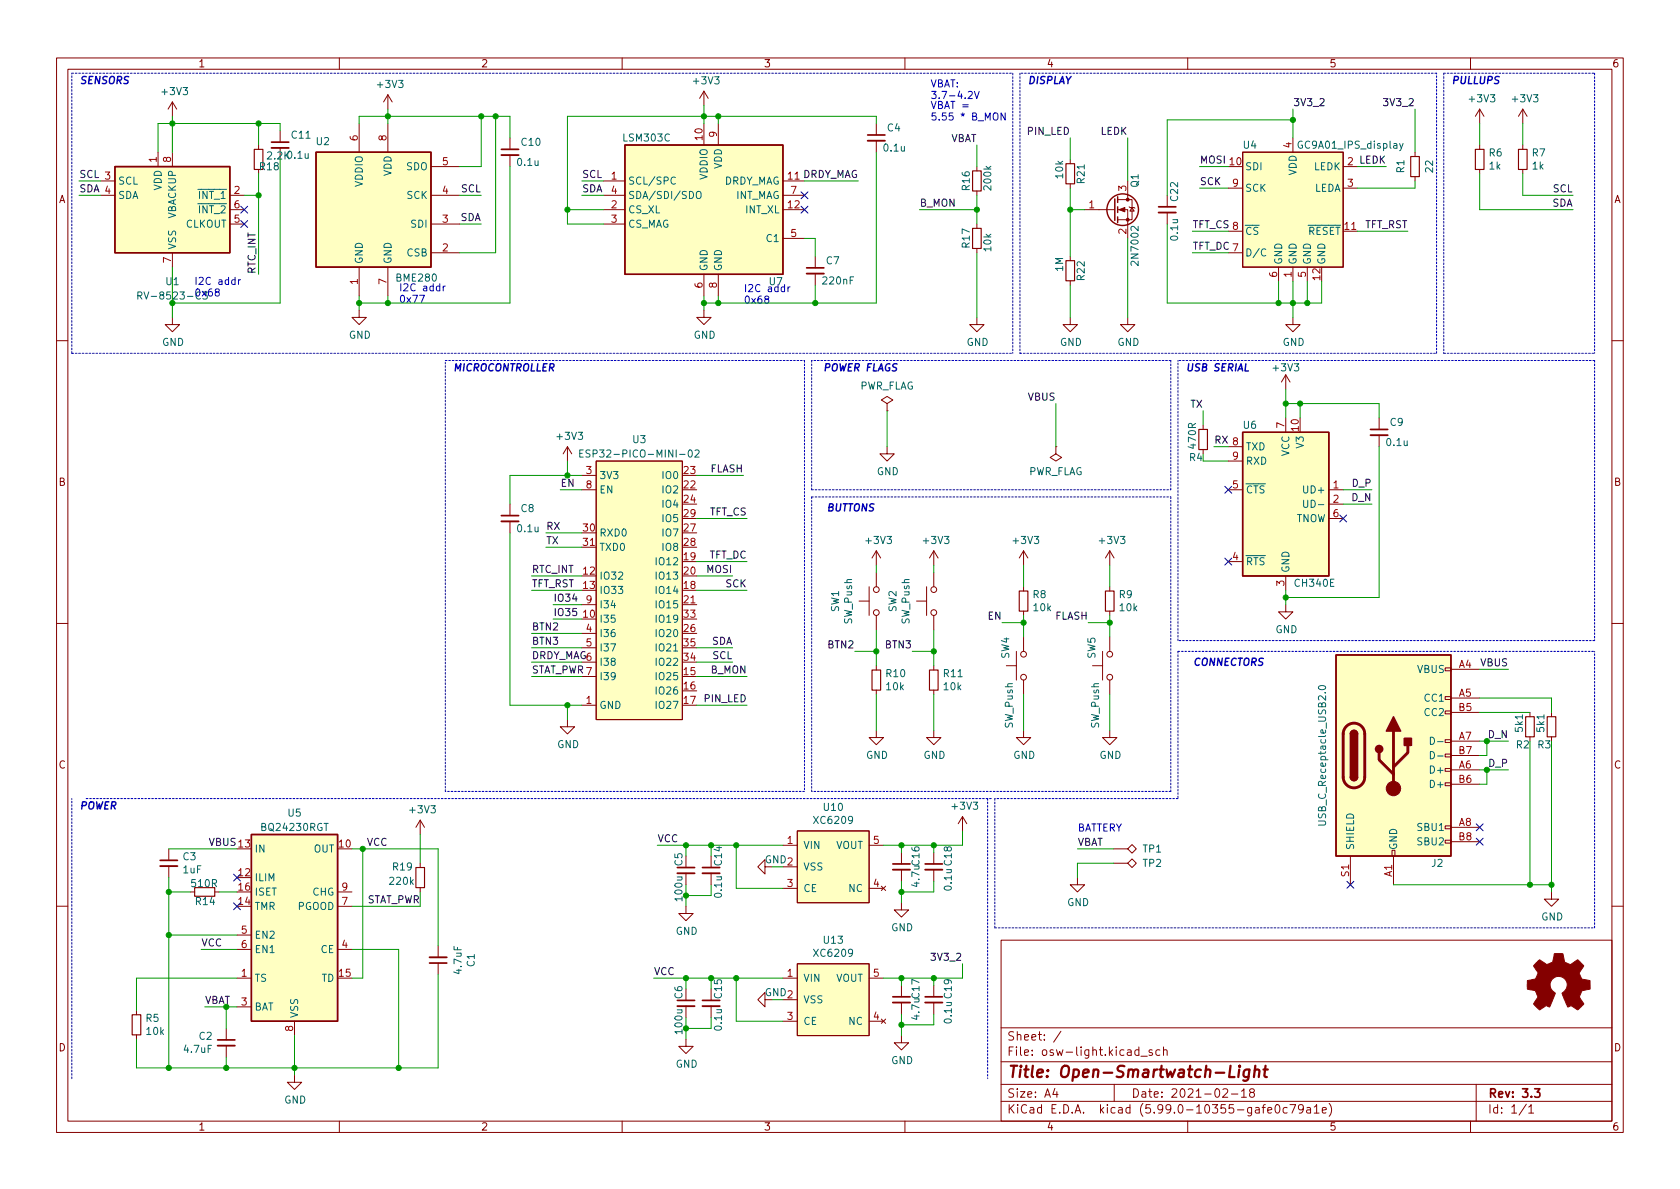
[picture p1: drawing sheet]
<svg xmlns="http://www.w3.org/2000/svg" width="297mm" height="210mm" viewBox="0 0 297 210" stroke-linecap="round" stroke-linejoin="round" font-family="sans-serif">
<defs><g id="words">
<text font-size="2.8" fill="#840000" x="178" y="190.6">Title: Open-Smartwatch-Light</text>
<g font-size="2.1" fill="#840000">
<text x="178" y="184">Sheet: /</text>
<text x="178" y="186.7">File: osw-light.kicad_sch</text>
<text x="178" y="196.9">KiCad E.D.A. kicad (5.99.0-10355-gafe0c79a1e)</text>
<text x="178" y="194.1">Size: A4</text>
<text x="200" y="194.1">Date: 2021-02-18</text>
<text x="263" y="194.1">Rev: 3.3</text>
<text x="263" y="196.9">Id: 1/1</text>
</g>
<g font-size="1.8" fill="#840000">
<text x="35" y="11.9">1</text>
<text x="85" y="11.9">2</text>
<text x="135" y="11.9">3</text>
<text x="185" y="11.9">4</text>
<text x="235" y="11.9">5</text>
<text x="285" y="11.9">6</text>
<text x="10.3" y="35.9">A</text>
<text x="285.3" y="35.9">A</text>
<text x="10.3" y="85.9">B</text>
<text x="285.3" y="85.9">B</text>
<text x="10.3" y="135.9">C</text>
<text x="285.3" y="135.9">C</text>
<text x="10.3" y="185.9">D</text>
<text x="285.3" y="185.9">D</text>
<text x="35" y="199.9">1</text>
<text x="85" y="199.9">2</text>
<text x="135" y="199.9">3</text>
<text x="185" y="199.9">4</text>
<text x="235" y="199.9">5</text>
<text x="285" y="199.9">6</text>
</g>
<g font-size="1.8" fill="#0000c2">
<text x="14" y="14.9">SENSORS</text>
<text x="164.5" y="15.4">VBAT:</text>
<text x="164.5" y="17.5">3.7-4.2V</text>
<text x="181.6" y="14.9">DISPLAY</text>
<text x="256.5" y="14.9">PULLUPS</text>
<text x="164.5" y="19.3">VBAT =</text>
<text x="164.5" y="21.3">5.55 * B_MON</text>
<text x="34.3" y="50.4">I2C addr</text>
<text x="34.3" y="52.4">0x68</text>
<text x="70.5" y="51.5">I2C addr</text>
<text x="70.5" y="53.5">0x77</text>
<text x="131.4" y="51.6">I2C addr</text>
<text x="131.4" y="53.7">0x68</text>
<text x="80" y="65.7">MICROCONTROLLER</text>
<text x="145.4" y="65.7">POWER FLAGS</text>
<text x="209.5" y="65.7">USB SERIAL</text>
<text x="146" y="90.4">BUTTONS</text>
<text x="210.8" y="117.7">CONNECTORS</text>
<text x="14" y="143.1">POWER</text>
<text x="190.5" y="147">BATTERY</text>
</g>
<g font-size="1.8" fill="#006464">
<text x="28.8" y="16.8">+3V3</text>
<text x="66.9" y="15.5">+3V3</text>
<text x="122.8" y="14.9">+3V3</text>
<text x="156.9" y="23.2">C4</text>
<text x="259.9" y="18.1">+3V3</text>
<text x="267.5" y="18.1">+3V3</text>
<text x="47.3" y="28.2">2.2K0.1u</text>
<text x="51.6" y="24.5">C11</text>
<text x="55.9" y="25.6">U2</text>
<text x="91.6" y="29.3">0.1u</text>
<text x="92.3" y="25.8">C10</text>
<text x="110.3" y="25">LSM303C</text>
<text x="127.6" y="29.9" transform="rotate(-90 127.6 29.9)">VDD</text>
<text x="156.4" y="26.8">0.1u</text>
<text x="219.8" y="26.3">U4</text>
<text x="229.9" y="26.3">GC9A01_IPS_display</text>
<text x="263.3" y="27.7">R6</text>
<text x="263.3" y="30">1k</text>
<text x="270.9" y="27.7">R7</text>
<text x="271" y="30">1k</text>
<text x="20.8" y="32.6">SCL</text>
<text x="20.8" y="35.2">SDA</text>
<text x="28.6" y="33.7" transform="rotate(-90 28.6 33.7)">VDD</text>
<text x="35.3" y="35.2">~INT_1</text>
<text x="46" y="30.1">R18</text>
<text x="64.1" y="33" transform="rotate(-90 64.1 33)">VDDIO</text>
<text x="69.2" y="31.2" transform="rotate(-90 69.2 31.2)">VDD</text>
<text x="71.9" y="30.1">SDO</text>
<text x="72" y="35.2">SCK</text>
<text x="111" y="32.6">SCL/SPC</text>
<text x="111" y="35.2">SDA/SDI/SDO</text>
<text x="125.1" y="31.8" transform="rotate(-90 125.1 31.8)">VDDIO</text>
<text x="127.8" y="32.6">DRDY_MAG</text>
<text x="130" y="35.2">INT_MAG</text>
<text x="171.4" y="33.6" transform="rotate(-90 171.4 33.6)">R16</text>
<text x="175.3" y="33.5" transform="rotate(-90 175.3 33.5)">200k</text>
<text x="188" y="31.5" transform="rotate(-90 188 31.5)">10k</text>
<text x="191.8" y="32.4" transform="rotate(-90 191.8 32.4)">R21</text>
<text x="201.3" y="33.1" transform="rotate(-90 201.3 33.1)">Q1</text>
<text x="208.3" y="35.5" transform="rotate(-90 208.3 35.5)">C22</text>
<text x="220.1" y="30.1">SDI</text>
<text x="220.1" y="33.9">SCK</text>
<text x="229.2" y="31" transform="rotate(-90 229.2 31)">VDD</text>
<text x="232.3" y="30.1">LEDK</text>
<text x="232.3" y="33.9">LEDA</text>
<text x="248.3" y="30.5" transform="rotate(-90 248.3 30.5)">R1</text>
<text x="253.4" y="30.4" transform="rotate(-90 253.4 30.4)">22</text>
<text x="31.1" y="38.7" transform="rotate(-90 31.1 38.7)">VBACKUP</text>
<text x="32.8" y="40.3">CLKOUT</text>
<text x="35.3" y="37.7">~INT_2</text>
<text x="72.7" y="40.3">SDI</text>
<text x="111" y="37.7">CS_XL</text>
<text x="111" y="40.3">CS_MAG</text>
<text x="131.8" y="37.7">INT_XL</text>
<text x="220.1" y="41.5">~CS</text>
<text x="231.2" y="41.5">~RESET</text>
<text x="31.1" y="44.2" transform="rotate(-90 31.1 44.2)">VSS</text>
<text x="64.1" y="46.7" transform="rotate(-90 64.1 46.7)">GND</text>
<text x="69.2" y="46.7" transform="rotate(-90 69.2 46.7)">GND</text>
<text x="72" y="45.3">CSB</text>
<text x="135.7" y="42.8">C1</text>
<text x="146.1" y="46.7">C7</text>
<text x="171.4" y="43.8" transform="rotate(-90 171.4 43.8)">R17</text>
<text x="175.3" y="44.4" transform="rotate(-90 175.3 44.4)">10k</text>
<text x="188" y="48" transform="rotate(-90 188 48)">1M</text>
<text x="201.3" y="46.6" transform="rotate(-90 201.3 46.6)">2N7002</text>
<text x="208.3" y="42.4" transform="rotate(-90 208.3 42.4)">0.1u</text>
<text x="220.1" y="45.3">D/C</text>
<text x="226.7" y="46.9" transform="rotate(-90 226.7 46.9)">GND</text>
<text x="229.2" y="46.9" transform="rotate(-90 229.2 46.9)">GND</text>
<text x="231.8" y="46.9" transform="rotate(-90 231.8 46.9)">GND</text>
<text x="234.3" y="46.9" transform="rotate(-90 234.3 46.9)">GND</text>
<text x="25.6" y="53">RV-8523-C3</text>
<text x="29.3" y="50.4">U1</text>
<text x="70.2" y="49.8">BME280</text>
<text x="125.1" y="48" transform="rotate(-90 125.1 48)">GND</text>
<text x="127.6" y="48" transform="rotate(-90 127.6 48)">GND</text>
<text x="136" y="50.4">U7</text>
<text x="145.6" y="50.3">220nF</text>
<text x="191.8" y="49.5" transform="rotate(-90 191.8 49.5)">R22</text>
<text x="61.7" y="59.9">GND</text>
<text x="122.6" y="59.9">GND</text>
<text x="28.6" y="61.2">GND</text>
<text x="170.9" y="61.2">GND</text>
<text x="187.4" y="61.2">GND</text>
<text x="197.6" y="61.2">GND</text>
<text x="225.2" y="65.7">+3V3</text>
<text x="226.8" y="61.2">GND</text>
<text x="151.9" y="68.9">PWR_FLAG</text>
<text x="98.6" y="77.8">+3V3</text>
<text x="219.8" y="75.8">U6</text>
<text x="245.8" y="75.3">C9</text>
<text x="104.4" y="80.9">ESP32-PICO-MINI-02</text>
<text x="111.9" y="78.4">U3</text>
<text x="211.5" y="79.2" transform="rotate(-90 211.5 79.2)">470R</text>
<text x="220.2" y="79.6">TXD</text>
<text x="220.2" y="82.2">RXD</text>
<text x="228" y="80.7" transform="rotate(-90 228 80.7)">VCC</text>
<text x="230.5" y="79.1" transform="rotate(-90 230.5 79.1)">V3</text>
<text x="245.3" y="78.9">0.1u</text>
<text x="105.9" y="84.7">3V3</text>
<text x="105.9" y="87.2">EN</text>
<text x="117.3" y="87.2">IO2</text>
<text x="117.3" y="84.7">IO0</text>
<text x="117.3" y="89.8">IO4</text>
<text x="155" y="84">GND</text>
<text x="181.7" y="84">PWR_FLAG</text>
<text x="220.2" y="87.2">~CTS</text>
<text x="230.9" y="87.2">UD+</text>
<text x="231.3" y="89.8">UD-</text>
<text x="91.6" y="94.1">0.1u</text>
<text x="92.1" y="90.5">C8</text>
<text x="105.9" y="94.9">RXD0</text>
<text x="117.3" y="94.9">IO7</text>
<text x="117.3" y="92.3">IO5</text>
<text x="229" y="92.3">TNOW</text>
<text x="105.9" y="97.4">TXD0</text>
<text x="116.3" y="99.9">IO12</text>
<text x="117.3" y="97.4">IO8</text>
<text x="153.2" y="96.2">+3V3</text>
<text x="163.4" y="96.2">+3V3</text>
<text x="179.3" y="96.2">+3V3</text>
<text x="194.5" y="96.2">+3V3</text>
<text x="220.2" y="99.9">~RTS</text>
<text x="228" y="101.3" transform="rotate(-90 228 101.3)">GND</text>
<text x="105.9" y="102.5">IO32</text>
<text x="105.9" y="105">IO33</text>
<text x="105.9" y="107.6">I34</text>
<text x="116.3" y="105">IO14</text>
<text x="116.3" y="102.5">IO13</text>
<text x="116.3" y="107.6">IO15</text>
<text x="182.7" y="105.8">R8</text>
<text x="197.9" y="105.8">R9</text>
<text x="229.1" y="103.8">CH340E</text>
<text x="105.9" y="110.1">I35</text>
<text x="105.9" y="112.6">I36</text>
<text x="116.3" y="112.6">IO20</text>
<text x="116.3" y="110.1">IO19</text>
<text x="148.3" y="108.2" transform="rotate(-90 148.3 108.2)">SW1</text>
<text x="150.6" y="110.4" transform="rotate(-90 150.6 110.4)">SW_Push</text>
<text x="158.5" y="108.2" transform="rotate(-90 158.5 108.2)">SW2</text>
<text x="160.8" y="110.4" transform="rotate(-90 160.8 110.4)">SW_Push</text>
<text x="182.8" y="108.1">10k</text>
<text x="198" y="108.1">10k</text>
<text x="225.5" y="112">GND</text>
<text x="105.9" y="115.2">I37</text>
<text x="105.9" y="117.7">I38</text>
<text x="116.3" y="117.7">IO22</text>
<text x="116.3" y="115.2">IO21</text>
<text x="156.7" y="119.7">R10</text>
<text x="166.9" y="119.7">R11</text>
<text x="178.4" y="116.5" transform="rotate(-90 178.4 116.5)">SW4</text>
<text x="193.7" y="116.5" transform="rotate(-90 193.7 116.5)">SW5</text>
<text x="250.6" y="119">VBUS</text>
<text x="105.9" y="125.3">GND</text>
<text x="105.9" y="120.3">I39</text>
<text x="116.3" y="120.3">IO25</text>
<text x="116.3" y="122.8">IO26</text>
<text x="116.3" y="125.3">IO27</text>
<text x="156.8" y="122">10k</text>
<text x="166.9" y="122">10k</text>
<text x="252" y="124.1">CC1</text>
<text x="179.1" y="128.8" transform="rotate(-90 179.1 128.8)">SW_Push</text>
<text x="194.3" y="128.8" transform="rotate(-90 194.3 128.8)">SW_Push</text>
<text x="252" y="126.6">CC2</text>
<text x="269.2" y="129.4" transform="rotate(-90 269.2 129.4)">5k1</text>
<text x="273" y="129.4" transform="rotate(-90 273 129.4)">5k1</text>
<text x="98.5" y="132.3">GND</text>
<text x="153.1" y="134.2">GND</text>
<text x="163.3" y="134.2">GND</text>
<text x="179.1" y="134.2">GND</text>
<text x="194.4" y="134.2">GND</text>
<text x="253.2" y="136.8">D+</text>
<text x="268.1" y="132.3">R2</text>
<text x="271.9" y="132.3">R3</text>
<text x="72.6" y="143.8">+3V3</text>
<text x="145.7" y="143.4">U10</text>
<text x="168.5" y="143.2">+3V3</text>
<text x="253.2" y="139.3">D+</text>
<text x="46.4" y="146.9">BQ24230RGT</text>
<text x="50.9" y="144.4">U5</text>
<text x="144.1" y="145.7">XC6209</text>
<text x="234.4" y="145.3" transform="rotate(-90 234.4 145.3)">USB_C_Receptacle_USB2.0</text>
<text x="250.8" y="146.9">SBU1</text>
<text x="250.8" y="149.5">SBU2</text>
<text x="32.4" y="152.1">C3</text>
<text x="32.4" y="154.4">1uF</text>
<text x="45" y="155.8">ILIM</text>
<text x="45" y="150.7">IN</text>
<text x="55.4" y="150.7">OUT</text>
<text x="69.5" y="153.9">R19</text>
<text x="120.6" y="153.1" transform="rotate(-90 120.6 153.1)">C5</text>
<text x="142" y="150.1">VIN</text>
<text x="142" y="153.9">VSS</text>
<text x="147.7" y="150.1">VOUT</text>
<text x="202.1" y="150.7">TP1</text>
<text x="202.1" y="153.3">TP2</text>
<text x="239.4" y="150.4" transform="rotate(-90 239.4 150.4)">SHIELD</text>
<text x="247" y="150.4" transform="rotate(-90 247 150.4)">GND</text>
<text x="253.1" y="153.3">J2</text>
<text x="34" y="156.9">510R</text>
<text x="34.7" y="160">R14</text>
<text x="45" y="160.9">TMR</text>
<text x="45" y="158.4">ISET</text>
<text x="52.6" y="160.9">PGOOD</text>
<text x="55.3" y="158.4">CHG</text>
<text x="69" y="156.5">220k</text>
<text x="127.6" y="158.6" transform="rotate(-90 127.6 158.6)">0.1u</text>
<text x="142" y="157.7">CE</text>
<text x="150.1" y="157.7">NC</text>
<text x="162.6" y="156.7" transform="rotate(-90 162.6 156.7)">4.7uC16</text>
<text x="168.3" y="157.3" transform="rotate(-90 168.3 157.3)">0.1u C18</text>
<text x="188.7" y="160.2">GND</text>
<text x="45" y="166">EN2</text>
<text x="119.4" y="165.3">GND</text>
<text x="145.7" y="166.9">U13</text>
<text x="157.5" y="164.7">GND</text>
<text x="272.5" y="162.8">GND</text>
<text x="45" y="173.6">TS</text>
<text x="45" y="168.5">EN1</text>
<text x="56.7" y="168.5">CE</text>
<text x="56.8" y="173.6">TD</text>
<text x="81.6" y="172.1" transform="rotate(-90 81.6 172.1)">4.7uF</text>
<text x="83.9" y="170.9" transform="rotate(-90 83.9 170.9)">C1</text>
<text x="142" y="173.6">VIN</text>
<text x="144.1" y="169.2">XC6209</text>
<text x="147.7" y="173.6">VOUT</text>
<text x="45" y="178.7">BAT</text>
<text x="120.6" y="176.6" transform="rotate(-90 120.6 176.6)">C6</text>
<text x="142" y="177.4">VSS</text>
<text x="25.8" y="180.7">R5</text>
<text x="26" y="183">10k</text>
<text x="35.2" y="183.9">C2</text>
<text x="52.7" y="180.1" transform="rotate(-90 52.7 180.1)">VSS</text>
<text x="127.6" y="182.1" transform="rotate(-90 127.6 182.1)">0.1u</text>
<text x="142" y="181.2">CE</text>
<text x="150.1" y="181.2">NC</text>
<text x="162.6" y="180.2" transform="rotate(-90 162.6 180.2)">4.7uC17</text>
<text x="168.3" y="180.8" transform="rotate(-90 168.3 180.8)">0.1u C19</text>
<text x="32.6" y="186.2">4.7uF</text>
<text x="119.4" y="188.8">GND</text>
<text x="157.5" y="188.2">GND</text>
<text x="50.2" y="195.1">GND</text>
</g>
<g font-size="1.8" fill="#0f0f0f">
<text x="181.8" y="23.8">PIN_LED</text>
<text x="194.6" y="23.8">LEDK</text>
<text x="228.6" y="18.8">3V3_2</text>
<text x="245.1" y="18.8">3V3_2</text>
<text x="167.9" y="25.1">VBAT</text>
<text x="212.1" y="28.9">MOSI 10</text>
<text x="238.3" y="29.2">2 LEDK</text>
<text x="14" y="34">SDA 4</text>
<text x="14" y="31.5">SCL 3</text>
<text x="81.6" y="34">SCL</text>
<text x="102.9" y="31.5">SCL</text>
<text x="102.9" y="34">SDA</text>
<text x="139.4" y="31.7">11 DRDY_MAG</text>
<text x="212.1" y="32.7">SCK</text>
<text x="274.6" y="34">SCL</text>
<text x="81.4" y="39.1">SDA</text>
<text x="162.6" y="36.5">B_MON</text>
<text x="210.8" y="40.3">TFT_CS 8</text>
<text x="241.2" y="40.3">TFT_RST</text>
<text x="274.4" y="36.5">SDA</text>
<text x="210.8" y="44.2">TFT_DC 7</text>
<text x="45.2" y="48.5" transform="rotate(-90 45.2 48.5)">RTC_INT</text>
<text x="181.8" y="70.8">VBUS</text>
<text x="210.5" y="72.1">TX</text>
<text x="125.5" y="83.5">FLASH</text>
<text x="99.1" y="86.1">EN</text>
<text x="239" y="88.6">D_N</text>
<text x="239.1" y="86.1">D_P</text>
<text x="96.5" y="93.7">RX</text>
<text x="125.4" y="91.1">TFT_CS</text>
<text x="94" y="101.3">RTC_INT</text>
<text x="96.5" y="96.2">TX</text>
<text x="125" y="101.3">MOSI</text>
<text x="125.3" y="98.8">TFT_DC</text>
<text x="94" y="103.8">TFT_RST</text>
<text x="97.8" y="106.4">IO34</text>
<text x="128.3" y="103.8">SCK</text>
<text x="94" y="111.5">BTN2</text>
<text x="97.8" y="108.9">IO35</text>
<text x="174.7" y="109.6">EN</text>
<text x="186.5" y="109.6">FLASH</text>
<text x="94" y="119.1">STAT_PWR7</text>
<text x="94" y="116.5">DRDY_MAG6</text>
<text x="94" y="114">BTN3</text>
<text x="125.7" y="119.1">B_MON</text>
<text x="125.8" y="114">SDA</text>
<text x="126" y="116.5">SCL</text>
<text x="146.5" y="114.6">BTN2</text>
<text x="156.7" y="114.6">BTN3</text>
<text x="261.8" y="117.8">VBUS</text>
<text x="124.6" y="124.2">PIN_LED</text>
<text x="263.2" y="130.5">D_N</text>
<text x="263.3" y="135.6">D_P</text>
<text x="36.8" y="149.6">VBUS 13</text>
<text x="64.8" y="149.6">VCC</text>
<text x="116.2" y="148.9">VCC</text>
<text x="190.5" y="149.6">VBAT</text>
<text x="64.6" y="159.7">STAT_PWR</text>
<text x="35.6" y="167.3">VCC</text>
<text x="115.6" y="172.4">VCC</text>
<text x="165.1" y="169.9">3V3_2</text>
<text x="36.2" y="177.5">VBAT</text>
</g>
<g font-size="1.8" fill="#a90000">
<text x="27.7" y="28.7" transform="rotate(-90 27.7 28.7)">1</text>
<text x="30.2" y="28.7" transform="rotate(-90 30.2 28.7)">8</text>
<text x="63.2" y="24.9" transform="rotate(-90 63.2 24.9)">6</text>
<text x="68.3" y="24.9" transform="rotate(-90 68.3 24.9)">8</text>
<text x="78.2" y="29.2">5</text>
<text x="124.2" y="24.7" transform="rotate(-90 124.2 24.7)">10</text>
<text x="126.7" y="24.2" transform="rotate(-90 126.7 24.2)">9</text>
<text x="228.3" y="26.1" transform="rotate(-90 228.3 26.1)">4</text>
<text x="41.4" y="34.3">2</text>
<text x="78.2" y="34.3">4</text>
<text x="108.1" y="31.7">1</text>
<text x="108.1" y="34.3">4</text>
<text x="139.8" y="34.3">7</text>
<text x="199.1" y="33.8" transform="rotate(-90 199.1 33.8)">3</text>
<text x="217.9" y="33">9</text>
<text x="238.3" y="33">3</text>
<text x="41.4" y="39.4">5</text>
<text x="41.4" y="36.8">6</text>
<text x="78.2" y="39.4">3</text>
<text x="108.1" y="36.8">2</text>
<text x="108.1" y="39.4">3</text>
<text x="139.4" y="36.8">12</text>
<text x="139.8" y="41.9">5</text>
<text x="192.5" y="36.8">1</text>
<text x="199.1" y="41.4" transform="rotate(-90 199.1 41.4)">2</text>
<text x="237.8" y="40.6">11</text>
<text x="30.2" y="46.5" transform="rotate(-90 30.2 46.5)">7</text>
<text x="78.2" y="44.4">2</text>
<text x="63.2" y="50.3" transform="rotate(-90 63.2 50.3)">1</text>
<text x="68.3" y="50.3" transform="rotate(-90 68.3 50.3)">7</text>
<text x="124.2" y="50.9" transform="rotate(-90 124.2 50.9)">6</text>
<text x="126.7" y="50.9" transform="rotate(-90 126.7 50.9)">8</text>
<text x="225.8" y="49" transform="rotate(-90 225.8 49)">6</text>
<text x="228.3" y="49" transform="rotate(-90 228.3 49)">1</text>
<text x="230.9" y="49" transform="rotate(-90 230.9 49)">5</text>
<text x="233.4" y="49.5" transform="rotate(-90 233.4 49.5)">12</text>
<text x="227.1" y="75.7" transform="rotate(-90 227.1 75.7)">7</text>
<text x="229.6" y="76.2" transform="rotate(-90 229.6 76.2)">10</text>
<text x="103.6" y="83.8">3</text>
<text x="120.9" y="83.8">23</text>
<text x="217.9" y="81.3">9</text>
<text x="103.6" y="86.4">8</text>
<text x="120.9" y="86.4">22</text>
<text x="120.9" y="88.9">24</text>
<text x="217.9" y="86.4">5</text>
<text x="235.7" y="86.4">1</text>
<text x="235.7" y="88.9">2</text>
<text x="103.2" y="94">30</text>
<text x="120.9" y="94">27</text>
<text x="120.9" y="91.4">29</text>
<text x="235.7" y="91.4">6</text>
<text x="103.2" y="101.6">12</text>
<text x="103.2" y="96.5">31</text>
<text x="120.9" y="99.1">19</text>
<text x="120.9" y="101.6">20</text>
<text x="120.9" y="96.5">28</text>
<text x="217.9" y="99.1">4</text>
<text x="103.2" y="104.1">13</text>
<text x="103.6" y="106.7">9</text>
<text x="120.9" y="104.1">18</text>
<text x="120.9" y="106.7">21</text>
<text x="227.1" y="103.6" transform="rotate(-90 227.1 103.6)">3</text>
<text x="103.2" y="109.2">10</text>
<text x="103.6" y="111.8">4</text>
<text x="120.9" y="111.8">26</text>
<text x="120.9" y="109.2">33</text>
<text x="103.6" y="114.3">5</text>
<text x="120.9" y="119.4">15</text>
<text x="120.9" y="116.8">34</text>
<text x="120.9" y="114.3">35</text>
<text x="257.9" y="118.1">A4</text>
<text x="103.6" y="124.5">1</text>
<text x="120.9" y="121.9">16</text>
<text x="120.9" y="124.5">17</text>
<text x="257.9" y="123.2">A5</text>
<text x="257.9" y="125.7">B5</text>
<text x="257.9" y="130.8">A7</text>
<text x="257.9" y="135.9">A6</text>
<text x="257.9" y="133.3">B7</text>
<text x="257.9" y="138.4">B6</text>
<text x="60" y="149.9">10</text>
<text x="139.2" y="149.2">1</text>
<text x="154.4" y="149.2">5</text>
<text x="257.9" y="146">A8</text>
<text x="257.9" y="148.6">B8</text>
<text x="42.2" y="154.9">12</text>
<text x="238.5" y="155" transform="rotate(-90 238.5 155)">S1</text>
<text x="246.1" y="155" transform="rotate(-90 246.1 155)">A1</text>
<text x="42.2" y="160">14</text>
<text x="42.2" y="157.5">16</text>
<text x="60.5" y="160">7</text>
<text x="60.5" y="157.5">9</text>
<text x="139.2" y="156.8">3</text>
<text x="154.4" y="156.8">4</text>
<text x="42.7" y="165.1">5</text>
<text x="42.7" y="167.6">6</text>
<text x="60.5" y="167.6">4</text>
<text x="42.7" y="172.7">1</text>
<text x="60" y="172.7">15</text>
<text x="139.2" y="172.7">1</text>
<text x="154.4" y="172.7">5</text>
<text x="42.7" y="177.8">3</text>
<text x="51.8" y="182.4" transform="rotate(-90 51.8 182.4)">8</text>
<text x="139.2" y="180.3">3</text>
<text x="154.4" y="180.3">4</text>
</g>
<g font-size="1.8" fill="#009600">
<text x="210.3" y="81.5">R4</text>
<text x="214.6" y="78.4">RX 8</text>
<text x="127.6" y="153" transform="rotate(-90 127.6 153)">C14</text>
<text x="135.2" y="152.6">GND2</text>
<text x="120.6" y="159.2" transform="rotate(-90 120.6 159.2)">100u</text>
<text x="127.6" y="176.5" transform="rotate(-90 127.6 176.5)">C15</text>
<text x="135.2" y="176.1">GND2</text>
<text x="120.6" y="182.7" transform="rotate(-90 120.6 182.7)">100u</text>
</g>
</g></defs>
<g fill="none" stroke="#840000" stroke-width=".18">
<path d="M10 10.2h277v190.1h-277zM12 12.2h273v186.1h-273zM30.5 18l-.8 1.3M30.5 18v2.6M30.5 18l.7 1.3M60 10.2v2M68.6 16.8v2.5M68.6 16.8l-.8 1.2M68.6 16.8l.7 1.2M110 10.2v2M124.5 16.1l-.8 1.3M124.5 16.1v2.6"/>
<path d="M124.5 16.1l.7 1.3M160 10.2v2M210 10.2v2M260 10.2v2M261.6 19.3l-.7 1.3M261.6 19.3v2.5M261.6 19.3l.8 1.3M269.2 19.3l-.7 1.3M269.2 19.3v2.5M269.2 19.3l.8 1.3M17.8 34.5h2.5M17.8 32h2.5"/>
<path d="M27.9 26.9v2.6M30.5 26.9v2.6M40.6 37.1h2.6M40.6 39.6h2.6M40.6 34.5h2.6M45.7 25.6v.8M49.5 23.1v2M49.5 26.2v2M63.5 21.8v5.1M68.6 21.8v5.1M76.2 29.5h5.1M76.2 39.6h5.1"/>
<path d="M76.2 34.5h5.1M90.2 24.4v2M90.2 27.4v2.1M106.7 37.1h3.8M106.7 39.6h3.8M106.7 34.5h3.8M106.7 32h3.8M124.5 21.8v3.8M127 21.8v3.8M138.4 37.1h3.8M138.4 34.5h3.8M138.4 32h3.8"/>
<path d="M154.9 21.8v2.1M154.9 24.9v2M172.7 29.5v.7M172.7 33.8v.7M172.7 39.6v.8M189.2 28.2v.8M189.2 32.5v.8M191.8 37.1h5.3M197.6 37.1h1.8v5.1M197.6 35.3h2.6v3.6h-2.6M199.4 32v3.3M199.6 36.6l.2 .1h.7l.2 .1"/>
<path d="M200.2 36.7l.3 .6h-.7zM206.4 34.5v2.1M206.4 37.6v2M217.2 33.3h2.5M228.6 24.4v2.5M237.5 29.5h2.5M237.5 33.3h2.5M250.2 26.9v.8M250.2 31.2v.8M261.6 25.6v.8M261.6 30v.7M269.2 25.6v.8"/>
<path d="M269.2 30v.7M30.5 56.1v1.3h1.2l-1.2 1.3-1.3-1.3h1.3M30.5 44.7v2.5M63.5 54.9v1.2h1.3l-1.3 1.3-1.3-1.3h1.3M63.5 47.2v5.1M68.6 47.2v5.1M76.2 44.7h5.1M124.5 54.9v1.2h1.2l-1.2 1.3-1.3-1.3h1.3M124.5 48.5v3.8M127 48.5v3.8M138.4 42.2h3.8M144.1 45.3v2.1"/>
<path d="M144.1 48.4v2M172.7 56.1v1.3h1.3l-1.3 1.3-1.3-1.3h1.3M172.7 43.9v.8M189.2 56.1v1.3h1.3l-1.3 1.3-1.2-1.3h1.2M189.2 45.3v.8M189.2 49.7v.7M199.4 56.1v1.3h1.3l-1.3 1.3-1.3-1.3h1.3M217.2 40.9h2.5M217.2 44.7h2.5M226.1 47.2v2.6M228.6 56.1v1.3h1.3l-1.3 1.3-1.3-1.3h1.3M228.6 47.2v2.6"/>
<path d="M231.1 47.2v2.6M237.5 40.9h2.5M10 60.2h2M100.3 79l-.7 1.3M100.3 79v2.5M100.3 79l.8 1.3M156.8 71.4l1.1-.7-1.1-.6-1 .6 1 .7v1.2M156.8 72.6h.1M156.8 79v1.3h1.3l-1.3 1.2-1.2-1.2h1.2M186.7 79v1.3l1 .6-1 .6-1-.6 1-.6M186.7 79h.1M212.7 75.2v.7"/>
<path d="M212.7 79.5v.8M217.2 79h2.5M227.3 66.3l-.7 1.3M227.3 66.3v2.5M227.3 73.9v2.5M227.3 66.3l.8 1.3M243.8 73.9v2M243.8 77v2M285 60.2h2M90.2 89.1v2.1M90.2 92.2v2M102.9 84.1h2.5"/>
<path d="M102.9 96.8h2.5M102.9 86.6h2.5M105.4 81.5h15.2v45.7h-15.2zM154.9 97.4v2.5M154.9 97.4l-.7 1.3M154.9 97.4l.8 1.3M165.1 97.4v2.5M165.1 97.4l-.8 1.3M165.1 97.4l.8 1.3M181 97.4l-.8 1.3M181 97.4v2.5M181 97.4l.7 1.3"/>
<path d="M196.2 97.4v2.5M196.2 97.4l-.7 1.3M196.2 97.4l.8 1.3M217.2 86.6h2.5M217.2 99.3h2.5M217.2 81.5h2.5M234.9 86.6h2.6M234.9 89.1h2.6M234.9 91.7h2.6M10 110.2h2M102.9 106.9h2.5M102.9 112h2.5"/>
<path d="M102.9 114.5h2.5M102.9 117.1h2.5M102.9 119.6h2.5M120.6 106.9h2.6M151.9 106.3h1.8M153.7 103.8v5M154.9 101.2v2.6M154.9 108.8v2.6M154.9 117.7v.8M162.1 106.3h1.7M163.8 103.8v5M165.1 101.2v2.6"/>
<path d="M165.1 108.8v2.6M165.1 117.7v.8M177.9 117.7h1.8M179.7 115.2v5.1M181 103.8v.7M181 108.1v.7M181 112.6v2.6M193.2 117.7h1.7M194.9 115.2v5.1M196.2 103.8v.7M196.2 108.1v.7M196.2 112.6v2.6"/>
<path d="M227.3 106.9v1.3h1.3l-1.3 1.3-1.2-1.3h1.2M227.3 101.8v2.6M255.5 118.1h1v.5h-1zM256.5 118.4h5.1M285 110.2h2M100.3 127.2v1.3h1.3l-1.3 1.3-1.2-1.3h1.2M102.9 124.7h2.5M154.9 129.2v1.2h1.3l-1.3 1.3-1.2-1.3h1.2M154.9 122v.8M165.1 129.2v1.2h1.3l-1.3 1.3-1.3-1.3h1.3M165.1 122v.8M181 129.2v1.2h1.2l-1.2 1.3-1.3-1.3h1.3"/>
<path d="M181 120.3v2.5M196.2 129.2v1.2h1.3l-1.3 1.3-1.3-1.3h1.3M196.2 120.3v2.5M255.5 138.4h1v.5h-1zM255.5 135.9h1v.5h-1zM255.5 133.3h1v.6h-1zM255.5 130.8h1v.5h-1zM255.5 125.7h1v.5h-1zM255.5 123.2h1v.5h-1zM256.5 123.4h5.1M256.5 136.1h5.1M256.5 131.1h5.1"/>
<path d="M256.5 126h5.1M256.5 138.7h5.1M256.5 133.6h5.1M270.5 126v.7M270.5 130.3v.8M274.3 126v.7M274.3 130.3v.8M29.8 150.1v2M29.8 153.2v2M33.7 157.7h.7M38 157.7h.7M59.7 157.7h2.5"/>
<path d="M74.3 145v2.6M74.3 152.6v.8M74.3 157v.7M74.3 145l-.8 1.3M74.3 145l.8 1.3M121.3 154.4v2.1M125.7 154.4v2.1M135.3 153.3v-1.3l-1.3 1.3 1.3 1.3v-1.3h1.2M138.4 149.5h2.6M138.4 153.3h2.6M138.4 157.1h2.6M141 146.9h12.7v12.7h-12.7z"/>
<path d="M153.7 149.5h2.5M153.7 157.1h2.5M155.8 156.7l.8 .8M156.6 156.7l-.8 .8M159.4 159.6v1.3h1.3l-1.3 1.3-1.3-1.3h1.3M159.4 150.7v2.1M159.4 153.8v2M165.1 150.7v2.1M165.1 153.8v2M170.2 144.4l-.8 1.3M170.2 144.4v2.5M170.2 144.4l.7 1.3"/>
<path d="M190.5 155.2v1.3h1.3l-1.3 1.2-1.3-1.2h1.3M196.8 150.1h2.6M196.8 152.6h2.6M199.4 152.6l.8-.7 .7 .7-.7 .8zM200.2 149.3l.7 .8-.7 .8-.8-.8zM238.8 151.4v5.1M246.1 150.4h.5v1h-.5zM246.4 151.4v5.1M255.5 148.6h1v.5h-1zM255.5 146h1v.6h-1zM256.5 146.3h5.1M256.5 148.8h5.1"/>
<path d="M274.3 157.7v1.3h1.3l-1.3 1.3-1.3-1.3h1.3M10 160.2h2M24.1 178.7v.7M41.9 173h2.5M41.9 178h2.5M41.9 167.9h2.5M41.9 165.3h2.5M59.7 167.9h2.5M59.7 160.3h2.5M77.5 167.3v2M77.5 170.3v2M121.3 160.3v1.2h1.3l-1.3 1.3-1.3-1.3h1.3"/>
<path d="M121.3 177.9v2.1M125.7 177.9v2.1M135.3 176.8v-1.3l-1.3 1.3 1.3 1.2v-1.2h1.2M138.4 173h2.6M138.4 176.8h2.6M141 170.4h12.7v12.7h-12.7zM153.7 173h2.5M159.4 174.2v2.1M159.4 177.3v2M165.1 174.2v2.1M165.1 177.3v2M177 166.3h108v32h-108z"/>
<path d="M285 160.2h2M24.1 183v.8M40 181.9v2M40 184.9v2M52.1 190.1v1.3h1.2l-1.2 1.3-1.3-1.3h1.3M52.1 180.6v2.5M60 198.3v2M110 198.3v2M121.3 183.8v1.2h1.3l-1.3 1.3-1.3-1.3h1.3M138.4 180.6h2.6M153.7 180.6h2.5M155.8 180.2l.8 .8"/>
<path d="M156.6 180.2l-.8 .8M159.4 183.1v1.3h1.3l-1.3 1.3-1.3-1.3h1.3M160 198.3v2M177 194.8h108M177 191.8h108M177 187.8h108M177 181.8h108M186.5 192.5l-.4 1h1M186.9 193v1M187.6 182.4l-1.3 1.9M197 191.8v3M201.4 185.7l-.5-.1-.3 .3v.4l.2 .3h.6"/>
<path d="M201.4 185.1v1.5M201.7 186.8h1.2M203.7 185.7l-.3-.1-.3 .2 .1 .3 .5 .1v.4h-.6M205.1 185.7l-.5-.1-.2 .3v.4l.1 .3h.6M205.7 185.8l.2-.2 .4 .1 .1 .9M205.7 185.1v1.5M210 198.3v2M216.2 192.7l.6-.2 .2 .2 .1 .3-1 1h1M217.7 193.5h1.2M219.5 193l.4-.5v1.5M219.5 194h.9M221.2 193.2l-.3-.3 .1-.2 .2-.2 .4 .1 .2 .2-.1 .2-.6 .2-.2 .3 .1 .4 .2 .1h.4l.2-.3-.1-.4-.2-.1"/>
<path d="M224.1 196.3l.8-.1-.1-.3-.4-.1-.3 .2 .1 .8h.6M225.6 195.4l.2-.1a.81 .81 0 0 1 .6 .7 .81 .81 0 0 1-.3 .8h-.2a.81 .81 0 0 1-.5-.6 .81 .81 0 0 1 .2-.8zM227.6 195.9l-.5-.1-.2 .3v.4l.1 .3h.6M228.1 195.3h1l-.7 1.5M230.4 196l-.3 .3-.4-.1-.1-.2 .1-.6 .4-.1 .3 .2a.99 .99 0 0 1-.4 1.3h-.3M231.1 195.9h.5l.1 .9M231.7 196.2l-.5 .1a.29 .29 0 0 0-.2 .2 .29 .29 0 0 0 .2 .3h.5M232.4 195.8l.4-.5v1.5M232.4 196.8h.8M233.8 196.3l.7-.1-.1-.3-.4-.1-.2 .2 .1 .8h.5M235 195.1a1.72 1.72 0 0 1 0 2.3M260 198.3v2"/>
<path d="M261 191.8v6.5M269.9 195.3l-1.3 1.9M270.3 195.8l.4-.5v1.5M270.3 196.8h.9"/>
<circle cx="154.9" cy="104.3" r=".51"/>
<circle cx="154.9" cy="108.3" r=".51"/>
<circle cx="165.1" cy="108.3" r=".51"/>
<circle cx="165.1" cy="104.3" r=".51"/>
<circle cx="181" cy="119.8" r=".51"/>
<circle cx="181" cy="115.7" r=".51"/>
<circle cx="196.2" cy="115.7" r=".51"/>
<circle cx="196.2" cy="119.8" r=".51"/>
</g>
<g fill="none" stroke="#840000" stroke-width=".3">
<path d="M48 25.1h3.1M88.6 26.4h3.1M153.4 23.9h3.1M204.9 36.6h3M142.6 47.4h3.1M242.3 75.9h3.1M88.6 91.2h3.1M28.3 152.1h3.1M119.8 153.4h3M124.2 153.4h3.1M157.9 152.8h3M163.6 152.8h3"/>
<path d="M75.9 170.3h3.1M119.8 176.9h3M124.2 176.9h3.1M157.9 176.3h3M163.6 176.3h3M38.5 183.9h3M271.3 192.5h1l-.5 .6 .4 .1v.7l-.2 .1h-.4l-.3-.1"/>
</g>
<path d="M217.6 188.5l-.3 2h1M219.1 189.1l-.2 1.4M219.2 188.5l-.1 .1 .1 .1 .1-.1-.1-.1v.2M220.9 189.2a.66 .66 0 0 0-1 .3l-.1 .6 .2 .3 .2 .1 .6-.1M220.9 189.1l-.2 1.6a.6 .6 0 0 1-.9 .3M221.8 189.3a.49 .49 0 0 1 .9 .1l-.1 1.1M222 188.5l-.3 2M223.4 189.1h.8M223.8 188.5l-.3 1.7 .1 .2 .4 .1" fill="none" stroke="#840000" stroke-width=".4"/>
<g fill="none" stroke="#840000" stroke-width=".2">
<path d="M45 26.4h1.5v3.6h-1.5zM172 30.2h1.5v3.6h-1.5zM188.5 29h1.5v3.5h-1.5zM219.7 26.9h17.8v20.3h-17.8zM249.4 27.7h1.6v3.5h-1.6zM260.9 26.4h1.5v3.6h-1.5zM268.5 26.4h1.5v3.6h-1.5zM172 40.4h1.5v3.5h-1.5zM188.5 46.1h1.5v3.6h-1.5zM212 75.9h1.5v3.6h-1.5zM154.2 118.5h1.5v3.5h-1.5zM164.3 118.5h1.6v3.5h-1.6z"/>
<path d="M180.2 104.5h1.5v3.6h-1.5zM195.5 104.5h1.5v3.6h-1.5zM269.7 126.7h1.6v3.6h-1.6zM273.6 126.7h1.5v3.6h-1.5zM34.4 157h3.6v1.5h-3.6zM73.5 153.4h1.6v3.6h-1.6zM23.4 179.4h1.5v3.6h-1.5z"/>
</g>
<g fill="none" stroke="#840000" stroke-width=".33">
<path d="M48 26.2h3.1M88.6 27.4h3.1M153.4 24.9h3.1M204.9 37.6h3M142.6 48.4h3.1M242.3 77h3.1M88.6 92.2h3.1M28.3 153.2h3.1M119.8 154.4h3M124.2 154.4h3.1M157.9 153.8h3M163.6 153.8h3"/>
<path d="M75.9 169.3h3.1M119.8 177.9h3M124.2 177.9h3.1M157.9 177.3h3M163.6 177.3h3M38.5 184.9h3"/>
</g>
<g fill="#ffffc2" stroke="#ffffc2" stroke-width=".18">
<path d="M105.4 81.5h15.2v45.7h-15.2z"/>
<path d="M219.7 26.9h17.8v20.3h-17.8z"/>
<path d="M55.9 26.9h20.3v20.3h-20.3z"/>
<path d="M236.2 115.8h20.3v35.6h-20.3z"/>
<path d="M141 170.4h12.7v12.7h-12.7z"/>
<path d="M219.7 76.4h15.2v25.4h-15.2z"/>
<path d="M44.4 147.6h15.3v33h-15.3z"/>
<path d="M110.5 25.6h27.9v22.9h-27.9z"/>
<path d="M20.3 29.5h20.3v15.2h-20.3z"/>
<path d="M141 146.9h12.7v12.7h-12.7z"/>
</g>
<g fill="none" stroke="#006464" stroke-width=".18">
<path d="M119.4 31.4a.6 .6 0 0 0-.8 .4 .6 .6 0 0 0 .6 .8l.2-.1M123.2 34l.2-.2a.43 .43 0 0 1 .6 .5v.4a.42 .42 0 0 1-.5 .4 .42 .42 0 0 1-.4-.4zM247.5 25.4l.3 .8M248.1 25.4l-.5 1.1-.1 .1M24.4 52.3l.6-.1 .1-.2-.1-.3-.6-.1v1.3M24.7 52.3l.4 .6M223.8 44.1a.6 .6 0 0 0-.8 .4 .6 .6 0 0 0 .6 .8l.2-.1M103.1 79.6h-.6v1.2h.6M104.3 79.6h-.5l-.1 .1v.3l.5 .3 .1 .3-.2 .2h-.5M121.8 79.7l.2-.1a.68 .68 0 0 1 .4 .6 .68 .68 0 0 1-.4 .6l-.2-.1-.1-.4zM122.9 79.7l.5-.1 .2 .3-.8 .9h.8M102.5 80.2h.4"/>
<path d="M230.5 88.5v1l.2 .2h.4l.1-.2v-1M233.2 121.4a.69 .69 0 0 1 1.2 .3 .72 .72 0 0 1-1.3-.2zM252.9 130.4a.64 .64 0 0 1 .7 .6 .64 .64 0 0 1-.7 .6zM252.9 132.9a.64 .64 0 0 1 .7 .6 .64 .64 0 0 1-.7 .7zM254.2 131.1h.9M254.2 133.7h.9M233.1 145.2h1l.3 .2-.1 .4-.2 .1h-1"/>
</g>
<g fill="none" stroke="#840000" stroke-width=".25">
<path d="M20.3 29.5h20.3v15.2h-20.3zM55.9 26.9h20.3v20.3h-20.3zM110.5 25.6h27.9v22.9h-27.9zM197.1 35.2v3.8M197.6 34.8v1M197.6 36.6v1M197.6 38.3v1.1M219.7 76.4h15.2v25.4h-15.2zM236.2 115.8h20.3v35.6h-20.3zM238.8 137.4a.64 .64 0 0 0 .6 .6 .64 .64 0 0 0 .6-.6M238.8 129.8a.64 .64 0 0 1 .6-.6 .64 .64 0 0 1 .6 .6M44.4 147.6h15.3v33h-15.3z"/>
<circle cx="198.5" cy="37.1" r="2.79"/>
</g>
<g fill="#840000" stroke="#840000" stroke-width=".18">
<path d="M197.9 37.1l1-.4v.8z"/>
<path d="M271.7 170.2l.5-.5 .9 .6a.62 .62 0 0 0 1 0l.2-.1a1.62 1.62 0 0 0 .5-1.3l.1-.3 1.4 .1 .2 .7a.74 .74 0 0 0 .7 1l.5 .2 1.3-.9 1 1.1-.4 .6a.75 .75 0 0 0-.1 1.2l.2 .5 1.4 .3 .1 1.5-1.5 .3v.1a1.23 1.23 0 0 0-.3 1.2l.6 1-.1 .2-1 .9-.8-.6a.54 .54 0 0 0-.8 .1l-1.1-2.4a2.33 2.33 0 0 0 .9-1.9 1.54 1.54 0 0 0-2.5-.7 1.54 1.54 0 0 0 .4 2.5l-1.1 2.5a.69 .69 0 0 0-1.1 .1l-.6 .4-1.1-1.1 .8-1.2-.2-.5a.71 .71 0 0 0-.9-.7l-.7-.2v-1.5l.4-.1a1.11 1.11 0 0 0 1.2-.7 .72 .72 0 0 0-.2-1.2l-.4-.6z"/>
<circle cx="199.4" cy="38.9" r=".25"/>
<circle cx="199.4" cy="35.3" r=".25"/>
<circle cx="246.4" cy="139.4" r="1.27"/>
</g>
<path d="M238 128.4a1.91 1.91 0 0 1 2.1-.4 1.91 1.91 0 0 1 1.2 1.8v7.6a1.91 1.91 0 0 1-1.9 1.9 1.91 1.91 0 0 1-1.9-1.9v-7.8l.2-.6zM243.8 133.1v1.3l2.6 2.5M246.4 129.3v10.1M248.9 131.8v1.3l-2.5 2.5" fill="none" stroke="#840000" stroke-width=".51"/>
<g fill="#840000" stroke="#840000" stroke-width=".25">
<path d="M238.8 137.4h1.2a.64 .64 0 0 1-.6 .6 .64 .64 0 0 1-.6-.6z"/>
<path d="M238.9 129.3a.64 .64 0 0 1 .7-.1 .64 .64 0 0 1 .4 .6h-1.2z"/>
<path d="M238.8 129.8h1.2v7.6h-1.2z"/>
<path d="M248.3 130.6h1.3v1.2h-1.3z"/>
<path d="M246.4 126.7l1.2 2.6h-2.5z"/>
<circle cx="243.8" cy="132.5" r=".63"/>
</g>
<g fill="none" stroke="#0000c2" stroke-width=".18">
<path d="M170.2 18.5h1M170.2 18.9h1M171.2 16.3l.5-.1 .2 .3-.8 .9h.8M172.3 16.2l.4 1.2 .4-1.2M177.7 20v1.2l-.7-1.2v1.2M175.7 20.1l.2-.1a.43 .43 0 0 1 .6 .4v.4a.42 .42 0 0 1-.5 .5 .42 .42 0 0 1-.4-.5zM38.3 51.6l-.2-.2v-.2l.2-.1h.4l.1 .2-.1 .2-.5 .2-.1 .2v.2l.2 .3h.2l.3-.3-.1-.4-.2-.1M42.2 49.5v.8M42.5 49.5l-.3 .2M74.2 52.2h.8l-.5 1.3M78.4 50.6v.8M78.7 50.6l-.3 .2"/>
<path d="M135.5 52.9l-.3-.2 .1-.2 .2-.1h.3l.1 .2v.2l-.6 .2-.1 .1v.3l.3 .2h.2l.2-.2v-.4l-.2-.1M139.3 50.7v.9M139.7 50.7l-.4 .3"/>
</g>
<g fill="none" stroke="#0000c2" stroke-width=".18" stroke-dasharray=".3 .3">
<path d="M12.7 12.9h166.4M179.1 12.9v49.6M180.3 12.9v49.6M254 12.9h-73.7M255.3 12.9v49.6M255.3 12.9h26.6M281.9 12.9v49.6M12.7 62.5v-49.6M12.7 62.5h166.4M78.7 63.7h63.5M142.2 63.7v76.2M143.5 63.7v22.9"/>
<path d="M180.3 62.5h73.7M207 63.7h-63.5M254 62.5v-49.6M255.3 62.5h26.6M281.9 63.7h-73.6M281.9 63.7v49.6M143.5 87.9h63.5M143.5 87.9v52M143.5 86.6h63.5M207 87.9v52M207 86.6v-22.9M208.3 115.2h73.6"/>
<path d="M208.3 113.3v-49.6M208.3 115.2v26M281.9 113.3h-73.6M78.7 139.9v-76.2M142.2 139.9h-63.5M207 139.9h-63.5M15.2 141.2h160.1M174.6 141.2v49.5M175.9 141.2v22.9M208.3 141.2h-32.4M175.9 164.1h106M281.9 164.1v-48.9"/>
<path d="M12.7 190.7v-49.5"/>
</g>
<g fill="none" stroke="#009600" stroke-width=".18">
<path d="M68.6 19.3v2.5M124.5 18.7v3.1M228.6 19.3v5.1M250.2 19.3v7.6M14 34.5h3.8M14 32h3.8M30.5 20.6v6.3M43.2 34.5h2.5M45.7 21.8v3.8M45.7 30.7v17.8M49.5 28.2v25.4h-19M49.5 23.1v-1.3h-21.6v5.1"/>
<path d="M63.5 21.8v-1.2h26.7v3.8M81.3 34.5h3.8M81.3 39.6h3.8M85.1 20.6v8.9h-3.8M87.6 20.6v24.1h-6.3M90.2 29.5v24.1h-26.7M100.3 37.1h6.4M102.9 34.5h3.8M102.9 32h3.8M127 20.6v1.2M142.2 32h9.6M154.9 21.8v-1.2h-54.6v19h6.4"/>
<path d="M154.9 26.9v26.7h-30.4M162.6 37.1h10.1M172.7 25.6v3.9M172.7 34.5v5.1M189.2 24.4v3.8M189.2 33.3v12M189.2 37.1h2.6M199.4 24.4v7.6M206.4 39.6v14h27.3v-3.8M212.1 29.5h5.1M212.1 33.3h5.1M228.6 21.2h-22.2v13.3"/>
<path d="M240 29.5h5.1M250.2 32v1.3h-10.2M261.6 30.7v6.4h16.5M261.6 21.8v3.8M269.2 21.8v3.8M269.2 30.7v3.8h8.9M30.5 47.2v8.9M63.5 52.3v2.6M68.6 52.3v1.3M124.5 52.3v2.6M127 52.3v1.3M142.2 42.2h1.9v3.1"/>
<path d="M144.1 50.4v3.2M172.7 44.7v11.4M189.2 50.4v5.7M199.4 42.2v13.9M210.8 44.7h6.4M210.8 40.9h6.4M226.1 49.8v3.8M228.6 49.8v6.3M231.1 49.8v3.8M240 40.9h8.9M156.8 72.6v6.4M186.7 71.4v7.6"/>
<path d="M212.7 72.6v2.6M227.3 71.4h16.5v2.5M227.3 68.8v5.1M229.9 71.4v2.5M243.8 79v26.7h-16.5M90.2 94.2v30.5h12.7M96.5 94.2h6.4M96.5 96.8h6.4M99.1 86.6h3.8M100.3 81.5v2.6M102.9 84.1h-12.7v5M123.2 99.3h8.9"/>
<path d="M123.2 84.1h8.2M123.2 91.7h8.9M154.9 99.9v1.3M165.1 99.9v1.3M181 99.9v3.9M196.2 99.9v3.9M212.7 81.5h4.5M237.5 89.1h5.1M237.5 86.6h5.1M94 114.5h8.9M94 112h8.9M94 119.6h8.9"/>
<path d="M94 117.1h8.9M94 104.4h8.9M94 101.8h8.9M97.8 109.5h5.1M97.8 106.9h5.1M123.2 114.5h6.3M123.2 119.6h8.9M123.2 117.1h6.3M123.2 104.4h8.9M123.2 101.8h6.3M151.1 115.2h3.8M154.9 111.4v6.3"/>
<path d="M161.3 115.2h3.8M165.1 111.4v6.3M177.2 110.1h3.8M181 108.8v3.8M192.4 110.1h3.8M196.2 108.8v3.8M227.3 104.4v2.5M261.6 118.4h5.1M100.3 124.7v2.5M123.2 124.7h8.9M154.9 122.8v6.4M165.1 122.8v6.4"/>
<path d="M181 122.8v6.4M196.2 122.8v6.4M261.6 131.1h5.1M261.6 126h8.9M261.6 136.1h5.1M261.6 123.4h12.7v2.6M262.9 136.1v2.6h-1.3M262.9 131.1v2.5h-1.3M270.5 131.1v25.4M274.3 131.1v26.6M29.8 150.1h12.1M29.8 155.2v33.6"/>
<path d="M29.8 157.7h3.9M38.7 157.7h3.2M62.2 150.1h15.3v17.2M64.1 150.1v22.9h-1.9M74.3 147.6v5M74.3 157.7v2.6h-12.1M116.2 149.5h22.2M121.3 149.5v1.9M125.7 156.5v1.9h-4.4v1.9M130.2 149.5v7.6h8.2M159.4 149.5v1.2M159.4 155.8v3.8"/>
<path d="M165.1 149.5v1.2M165.1 155.8v1.9h-5.7M170.2 146.9v2.6h-14M190.5 150.1h6.3M196.8 152.6h-6.3v2.6M246.4 156.5h27.9M29.8 165.3h12.1M35.6 167.9h6.3M36.2 178h5.7M40 178v3.9M41.9 173h-17.8v5.7M62.2 167.9h8.3v20.9"/>
<path d="M77.5 172.3v16.5h-53.4v-5M115.6 173h22.8M121.3 173v1.9M125.7 180v1.9h-4.4v1.9M130.2 173v7.6h8.2M159.4 173v1.2M159.4 179.3v3.8M165.1 173v1.2M165.1 179.3v1.9h-5.7M170.2 170.4v2.6h-14M40 186.9v1.9M52.1 183.1v7"/>
</g>
<g fill="none" stroke="#000084" stroke-width=".18">
<path d="M42.6 36.5l1.2 1.2M42.6 39l1.2 1.2M43.8 36.5l-1.2 1.2M43.8 39l-1.2 1.2M141.6 36.5l1.2 1.2M141.6 33.9l1.2 1.2M142.8 36.5l-1.2 1.2M142.8 33.9l-1.2 1.2M216.6 86l1.2 1.2M216.6 98.7l1.2 1.2M217.8 86l-1.2 1.2M217.8 98.7l-1.2 1.2"/>
<path d="M236.9 91.1l1.2 1.2M238.1 91.1l-1.2 1.2M41.3 159.7l1.2 1.2M41.3 154.6l1.2 1.2M42.5 159.7l-1.2 1.2M42.5 154.6l-1.2 1.2M238.2 155.8l1.2 1.3M239.4 155.8l-1.2 1.3M261 145.7l1.2 1.2M261 148.2l1.2 1.2M262.2 145.7l-1.2 1.2M262.2 148.2l-1.2 1.2"/>
</g>
<g fill="#009600" stroke="#009600" stroke-width=".18">
<circle cx="29.8" cy="165.3" r=".46"/>
<circle cx="29.8" cy="157.7" r=".46"/>
<circle cx="29.8" cy="188.8" r=".46"/>
<circle cx="40" cy="178" r=".46"/>
<circle cx="40" cy="188.8" r=".46"/>
<circle cx="52.1" cy="188.8" r=".46"/>
<circle cx="30.5" cy="53.6" r=".46"/>
<circle cx="30.5" cy="21.8" r=".46"/>
<circle cx="85.1" cy="20.6" r=".46"/>
<circle cx="87.6" cy="20.6" r=".46"/>
<circle cx="68.6" cy="20.6" r=".46"/>
<circle cx="64.1" cy="150.1" r=".46"/>
<circle cx="70.5" cy="188.8" r=".46"/>
<circle cx="100.3" cy="124.7" r=".46"/>
<circle cx="121.3" cy="158.4" r=".46"/>
<circle cx="45.7" cy="21.8" r=".46"/>
<circle cx="45.7" cy="34.5" r=".46"/>
<circle cx="63.5" cy="53.6" r=".46"/>
<circle cx="68.6" cy="53.6" r=".46"/>
<circle cx="159.4" cy="181.2" r=".46"/>
<circle cx="121.3" cy="181.9" r=".46"/>
<circle cx="130.2" cy="173" r=".46"/>
<circle cx="159.4" cy="173" r=".46"/>
<circle cx="165.1" cy="173" r=".46"/>
<circle cx="127" cy="20.6" r=".46"/>
<circle cx="172.7" cy="37.1" r=".46"/>
<circle cx="144.1" cy="53.6" r=".46"/>
<circle cx="127" cy="53.6" r=".46"/>
<circle cx="124.5" cy="53.6" r=".46"/>
<circle cx="100.3" cy="37.1" r=".46"/>
<circle cx="100.3" cy="84.1" r=".46"/>
<circle cx="124.5" cy="20.6" r=".46"/>
<circle cx="159.4" cy="149.5" r=".46"/>
<circle cx="159.4" cy="157.7" r=".46"/>
<circle cx="181" cy="110.1" r=".46"/>
<circle cx="154.9" cy="115.2" r=".46"/>
<circle cx="165.1" cy="115.2" r=".46"/>
<circle cx="165.1" cy="149.5" r=".46"/>
<circle cx="196.2" cy="110.1" r=".46"/>
<circle cx="121.3" cy="149.5" r=".46"/>
<circle cx="125.7" cy="149.5" r=".46"/>
<circle cx="130.2" cy="149.5" r=".46"/>
<circle cx="121.3" cy="173" r=".46"/>
<circle cx="125.7" cy="173" r=".46"/>
<circle cx="227.3" cy="105.7" r=".46"/>
<circle cx="262.9" cy="131.1" r=".46"/>
<circle cx="262.9" cy="136.1" r=".46"/>
<circle cx="228.6" cy="21.2" r=".46"/>
<circle cx="189.2" cy="37.1" r=".46"/>
<circle cx="228.6" cy="53.6" r=".46"/>
<circle cx="226.1" cy="53.6" r=".46"/>
<circle cx="227.3" cy="71.4" r=".46"/>
<circle cx="229.9" cy="71.4" r=".46"/>
<circle cx="231.1" cy="53.6" r=".46"/>
<circle cx="274.3" cy="156.5" r=".46"/>
<circle cx="270.5" cy="156.5" r=".46"/>
</g>
<use href="#words"/>
</svg>
